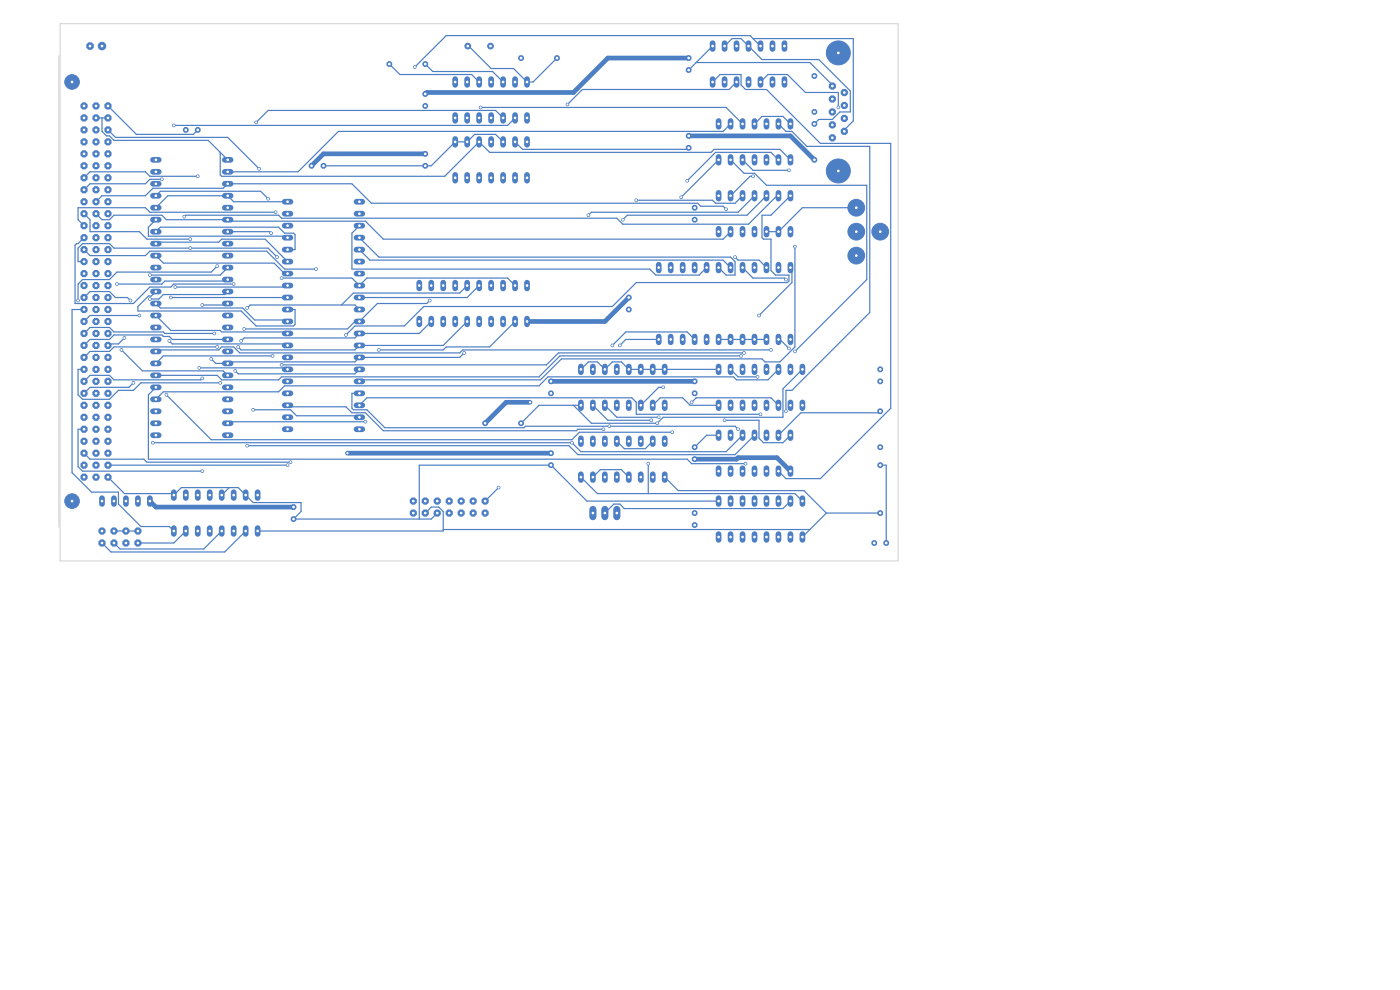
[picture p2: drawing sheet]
<svg xmlns="http://www.w3.org/2000/svg" width="297mm" height="210mm" viewBox="0 0 297 210" stroke-linecap="round" stroke-linejoin="round" font-family="sans-serif">
<g fill="#4d7fc4">
<circle cx="147.4" cy="108.8" r=".66"/>
<circle cx="147.4" cy="111.4" r=".66"/>
</g>
<g fill="none" stroke="#4d7fc4" stroke-width="1.2">
<path d="M32.5 33.9h1.2M32.5 36.4h1.2M32.5 39h1.2M47.7 33.9h1.2M47.7 36.4h1.2M47.7 39h1.2M32.5 41.5h1.2M32.5 44.1h1.2M32.5 46.6h1.2M32.5 49.1h1.2M32.5 51.7h1.2M32.5 54.2h1.2"/>
<path d="M32.5 56.8h1.2M32.5 59.3h1.2M47.7 41.5h1.2M47.7 44.1h1.2M47.7 46.6h1.2M47.7 49.1h1.2M47.7 51.7h1.2M47.7 54.2h1.2M47.7 56.8h1.2M47.7 59.3h1.2M32.5 61.8h1.2M32.5 64.4h1.2"/>
<path d="M32.5 66.9h1.2M32.5 69.5h1.2M32.5 72h1.2M32.5 74.5h1.2M32.5 77.1h1.2M32.5 79.6h1.2M47.7 61.8h1.2M47.7 64.4h1.2M47.7 66.9h1.2M47.7 69.5h1.2M47.7 72h1.2M47.7 74.5h1.2"/>
<path d="M47.7 77.1h1.2M47.7 79.6h1.2M32.5 82.2h1.2M32.5 84.7h1.2M32.5 87.2h1.2M32.5 89.8h1.2M32.5 92.3h1.2M47.7 82.2h1.2M47.7 84.7h1.2M47.7 87.2h1.2M47.7 89.8h1.2M47.7 92.3h1.2"/>
<path d="M21.6 105.7v1.2M24.2 105.7v1.2M26.7 105.7v1.2M29.3 105.7v1.2M31.8 105.7v1.2"/>
</g>
<g fill="#4d7fc4">
<circle cx="147.4" cy="44.1" r=".66"/>
<circle cx="147.4" cy="46.6" r=".66"/>
<circle cx="172.8" cy="33.9" r=".66"/>
<circle cx="172.8" cy="26.3" r=".66"/>
</g>
<g fill="none" stroke="#4d7fc4" stroke-width="1.2">
<path d="M152.4 40.9v1.2M152.4 48.5v1.3M155 40.9v1.2M155 48.5v1.3M157.5 40.9v1.2M157.5 48.5v1.3M160.1 40.9v1.2M160.1 48.5v1.3M162.6 40.9v1.2M162.6 48.5v1.3M165.1 40.9v1.2M165.1 48.5v1.3"/>
<path d="M167.7 40.9v1.2M167.7 48.5v1.3"/>
</g>
<g fill="#4d7fc4">
<circle cx="90.2" cy="13.6" r=".66"/>
<circle cx="82.6" cy="13.6" r=".66"/>
</g>
<g fill="#4d7fc4" stroke="#4d7fc4" stroke-width=".21">
<circle cx="99.2" cy="9.8" r=".61"/>
<circle cx="104.1" cy="9.8" r=".61"/>
<circle cx="181.7" cy="49.1" r="1.78"/>
<circle cx="181.7" cy="44.1" r="1.78"/>
<circle cx="186.7" cy="49.1" r="1.78"/>
<circle cx="181.7" cy="54.2" r="1.78"/>
</g>
<path d="M125.8 108.1v1.5M128.3 108.1v1.5M130.9 108.1v1.5" fill="none" stroke="#4d7fc4" stroke-width="1.5"/>
<g fill="#4d7fc4">
<circle cx="87.7" cy="108.8" r=".82"/>
<circle cx="87.7" cy="106.3" r=".82"/>
<circle cx="90.2" cy="108.8" r=".82"/>
<circle cx="90.2" cy="106.3" r=".82"/>
<circle cx="92.8" cy="108.8" r=".82"/>
<circle cx="92.8" cy="106.3" r=".82"/>
<circle cx="95.3" cy="108.8" r=".82"/>
<circle cx="95.3" cy="106.3" r=".82"/>
<circle cx="97.8" cy="108.8" r=".82"/>
<circle cx="97.8" cy="106.3" r=".82"/>
<circle cx="100.4" cy="108.8" r=".82"/>
<circle cx="100.4" cy="106.3" r=".82"/>
<circle cx="102.9" cy="108.8" r=".82"/>
<circle cx="102.9" cy="106.3" r=".82"/>
</g>
<g fill="none" stroke="#4d7fc4" stroke-width="1.2">
<path d="M123.2 93v1.2M125.8 93v1.2M128.3 93v1.2M130.9 93v1.2M133.4 93v1.2M135.9 93v1.2M138.5 93v1.2M141 93v1.2M123.2 100.6v1.2M125.8 100.6v1.2M128.3 100.6v1.2M130.9 100.6v1.2"/>
<path d="M133.4 100.6v1.2M135.9 100.6v1.2M138.5 100.6v1.2M141 100.6v1.2"/>
</g>
<g fill="#4d7fc4">
<circle cx="186.7" cy="98.7" r=".66"/>
<circle cx="186.7" cy="108.8" r=".66"/>
</g>
<g fill="none" stroke="#4d7fc4" stroke-width="1.2">
<path d="M96.6 16.8v1.2M99.1 16.8v1.2M101.6 16.8v1.2M104.2 16.8v1.2M106.7 16.8v1.2M109.3 16.8v1.2M111.8 16.8v1.2M96.6 24.4v1.2M99.1 24.4v1.2M101.6 24.4v1.2M104.2 24.4v1.2M106.7 24.4v1.2"/>
<path d="M109.3 24.4v1.2M111.8 24.4v1.2"/>
</g>
<g fill="#4d7fc4">
<circle cx="133.4" cy="63.1" r=".66"/>
<circle cx="133.4" cy="65.7" r=".66"/>
<circle cx="147.4" cy="80.9" r=".66"/>
<circle cx="147.4" cy="83.4" r=".66"/>
</g>
<g fill="none" stroke="#4d7fc4" stroke-width="1.2">
<path d="M36.9 104.4v1.2M36.9 112v1.3M39.4 104.4v1.2M39.4 112v1.3M42 104.4v1.2M42 112v1.3M44.5 104.4v1.2M44.5 112v1.3M47 104.4v1.2M47 112v1.3M49.6 104.4v1.2M49.6 112v1.3"/>
<path d="M52.1 104.4v1.2M52.1 112v1.3M54.7 104.4v1.2M54.7 112v1.3"/>
</g>
<g fill="#4d7fc4">
<circle cx="116.9" cy="80.9" r=".66"/>
<circle cx="116.9" cy="83.4" r=".66"/>
</g>
<g fill="none" stroke="#4d7fc4" stroke-width="1.2">
<path d="M139.7 56.2v1.2M142.3 56.2v1.2M144.8 56.2v1.2M147.4 56.2v1.2M149.9 56.2v1.2M152.4 56.2v1.2M155 56.2v1.2M157.5 56.2v1.2M160.1 56.2v1.2M162.6 56.2v1.2M165.1 56.2v1.2M167.7 56.2v1.2"/>
<path d="M123.2 77.7v1.3M125.8 77.7v1.3M128.3 77.7v1.3M130.9 77.7v1.3M133.4 77.7v1.3M135.9 77.7v1.3M138.5 77.7v1.3M139.7 71.4v1.2M141 77.7v1.3M142.3 71.4v1.2M144.8 71.4v1.2M147.4 71.4v1.2"/>
<path d="M149.9 71.4v1.2M152.4 71.4v1.2M155 71.4v1.2M157.5 71.4v1.2M160.1 71.4v1.2M162.6 71.4v1.2M165.1 71.4v1.2M167.7 71.4v1.2M123.2 85.4v1.2M125.8 85.4v1.2M128.3 85.4v1.2M130.9 85.4v1.2"/>
<path d="M133.4 85.4v1.2M135.9 85.4v1.2M138.5 85.4v1.2M141 85.4v1.2"/>
</g>
<g fill="#4d7fc4">
<circle cx="116.9" cy="96.1" r=".66"/>
<circle cx="116.9" cy="98.7" r=".66"/>
<circle cx="186.7" cy="94.9" r=".66"/>
<circle cx="186.7" cy="87.2" r=".66"/>
</g>
<g fill="none" stroke="#4d7fc4" stroke-width="1.2">
<path d="M96.6 29.5v1.2M96.6 37.1v1.2M99.1 29.5v1.2M99.1 37.1v1.2M101.6 29.5v1.2M101.6 37.1v1.2M104.2 29.5v1.2M104.2 37.1v1.2M106.7 29.5v1.2M106.7 37.1v1.2M109.3 29.5v1.2M109.3 37.1v1.2"/>
<path d="M111.8 29.5v1.2M111.8 37.1v1.2M60.4 42.8h1.2M60.4 45.3h1.2M60.4 47.9h1.2M60.4 50.4h1.2M60.4 53h1.2M60.4 55.5h1.2M60.4 58h1.2M75.6 42.8h1.3M75.6 45.3h1.3M75.6 47.9h1.3"/>
<path d="M75.6 50.4h1.3M75.6 53h1.3M75.6 55.5h1.3M75.6 58h1.3M60.4 60.6h1.2M60.4 63.1h1.2M60.4 65.7h1.2M60.4 68.2h1.2M60.4 70.7h1.2M60.4 73.3h1.2M60.4 75.8h1.2M60.4 78.4h1.2"/>
<path d="M75.6 60.6h1.3M75.6 63.1h1.3M75.6 65.7h1.3M75.6 68.2h1.3M75.6 70.7h1.3M75.6 73.3h1.3M75.6 75.8h1.3M75.6 78.4h1.3M60.4 80.9h1.2M60.4 83.4h1.2M60.4 86h1.2M60.4 88.5h1.2"/>
<path d="M60.4 91.1h1.2M75.6 80.9h1.3M75.6 83.4h1.3M75.6 86h1.3M75.6 88.5h1.3M75.6 91.1h1.3"/>
</g>
<g fill="#4d7fc4">
<circle cx="110.5" cy="89.8" r=".66"/>
<circle cx="102.9" cy="89.8" r=".66"/>
<circle cx="90.2" cy="19.9" r=".66"/>
<circle cx="90.2" cy="22.5" r=".66"/>
<circle cx="146.1" cy="28.8" r=".66"/>
<circle cx="146.1" cy="31.4" r=".66"/>
<circle cx="186.7" cy="80.9" r=".66"/>
<circle cx="186.7" cy="78.4" r=".66"/>
</g>
<g fill="none" stroke="#4d7fc4" stroke-width="1.2">
<path d="M152.4 25.7v1.2M152.4 33.3v1.2M155 25.7v1.2M155 33.3v1.2M157.5 25.7v1.2M157.5 33.3v1.2M160.1 25.7v1.2M160.1 33.3v1.2M162.6 25.7v1.2M162.6 33.3v1.2M165.1 25.7v1.2M165.1 33.3v1.2"/>
<path d="M167.7 25.7v1.2M167.7 33.3v1.2"/>
</g>
<g fill="#4d7fc4">
<circle cx="90.2" cy="32.6" r=".66"/>
<circle cx="90.2" cy="35.2" r=".66"/>
</g>
<circle cx="21.6" cy="9.8" r=".8" fill="#4d7fc4" stroke="#4d7fc4" stroke-width=".21"/>
<circle cx="19.1" cy="9.8" r=".87" fill="#4d7fc4"/>
<g fill="none" stroke="#4d7fc4" stroke-width="1.2">
<path d="M151.2 9.2v1.2M151.2 16.8v1.2M153.7 9.2v1.2M153.7 16.8v1.2M156.3 9.2v1.2M156.3 16.8v1.2M158.8 9.2v1.2M158.8 16.8v1.2M161.3 9.2v1.2M161.3 16.8v1.2M163.9 9.2v1.2M163.9 16.8v1.2"/>
<path d="M166.4 9.2v1.2M166.4 16.8v1.2M152.4 77.7v1.3M155 77.7v1.3M157.5 77.7v1.3M160.1 77.7v1.3M162.6 77.7v1.3M165.1 77.7v1.3M167.7 77.7v1.3M170.2 77.7v1.3M152.4 85.4v1.2M155 85.4v1.2"/>
<path d="M157.5 85.4v1.2M160.1 85.4v1.2M162.6 85.4v1.2M165.1 85.4v1.2M167.7 85.4v1.2M170.2 85.4v1.2"/>
</g>
<g fill="#4d7fc4" stroke="#4d7fc4" stroke-width=".21">
<circle cx="15.3" cy="106.3" r="1.55"/>
<circle cx="15.3" cy="17.4" r="1.55"/>
</g>
<g fill="#4d7fc4">
<circle cx="17.8" cy="101.2" r=".82"/>
<circle cx="17.8" cy="98.7" r=".82"/>
<circle cx="17.8" cy="96.1" r=".82"/>
<circle cx="17.8" cy="93.6" r=".82"/>
<circle cx="17.8" cy="91.1" r=".82"/>
<circle cx="17.8" cy="88.5" r=".82"/>
<circle cx="17.8" cy="86" r=".82"/>
<circle cx="17.8" cy="83.4" r=".82"/>
<circle cx="17.8" cy="80.9" r=".82"/>
<circle cx="17.8" cy="78.4" r=".82"/>
<circle cx="17.8" cy="75.8" r=".82"/>
<circle cx="17.8" cy="73.3" r=".82"/>
<circle cx="17.8" cy="70.7" r=".82"/>
<circle cx="17.8" cy="68.2" r=".82"/>
<circle cx="17.8" cy="65.7" r=".82"/>
<circle cx="17.8" cy="63.1" r=".82"/>
<circle cx="17.8" cy="60.6" r=".82"/>
<circle cx="17.8" cy="58" r=".82"/>
<circle cx="17.8" cy="55.5" r=".82"/>
<circle cx="17.8" cy="53" r=".82"/>
<circle cx="17.8" cy="50.4" r=".82"/>
<circle cx="17.8" cy="47.9" r=".82"/>
<circle cx="17.8" cy="45.3" r=".82"/>
<circle cx="17.8" cy="42.8" r=".82"/>
<circle cx="17.8" cy="40.3" r=".82"/>
<circle cx="17.8" cy="37.7" r=".82"/>
<circle cx="17.8" cy="35.2" r=".82"/>
<circle cx="17.8" cy="32.6" r=".82"/>
<circle cx="17.8" cy="30.1" r=".82"/>
<circle cx="17.8" cy="27.6" r=".82"/>
<circle cx="17.8" cy="25" r=".82"/>
<circle cx="17.8" cy="22.5" r=".82"/>
<circle cx="20.4" cy="101.2" r=".82"/>
<circle cx="20.4" cy="98.7" r=".82"/>
<circle cx="20.4" cy="96.1" r=".82"/>
<circle cx="20.4" cy="93.6" r=".82"/>
<circle cx="20.4" cy="91.1" r=".82"/>
<circle cx="20.4" cy="88.5" r=".82"/>
<circle cx="20.4" cy="86" r=".82"/>
<circle cx="20.4" cy="83.4" r=".82"/>
<circle cx="20.4" cy="80.9" r=".82"/>
<circle cx="20.4" cy="78.4" r=".82"/>
<circle cx="20.4" cy="75.8" r=".82"/>
<circle cx="20.4" cy="73.3" r=".82"/>
<circle cx="20.4" cy="70.7" r=".82"/>
<circle cx="20.4" cy="68.2" r=".82"/>
<circle cx="20.4" cy="65.7" r=".82"/>
<circle cx="20.4" cy="63.1" r=".82"/>
<circle cx="20.4" cy="60.6" r=".82"/>
<circle cx="20.4" cy="58" r=".82"/>
<circle cx="20.4" cy="55.5" r=".82"/>
<circle cx="20.4" cy="53" r=".82"/>
<circle cx="20.4" cy="50.4" r=".82"/>
<circle cx="20.4" cy="47.9" r=".82"/>
<circle cx="20.4" cy="45.3" r=".82"/>
<circle cx="20.4" cy="42.8" r=".82"/>
<circle cx="20.4" cy="40.3" r=".82"/>
<circle cx="20.4" cy="37.7" r=".82"/>
<circle cx="20.4" cy="35.2" r=".82"/>
<circle cx="20.4" cy="32.6" r=".82"/>
<circle cx="20.4" cy="30.1" r=".82"/>
<circle cx="20.4" cy="27.6" r=".82"/>
<circle cx="20.4" cy="25" r=".82"/>
<circle cx="20.4" cy="22.5" r=".82"/>
<circle cx="22.9" cy="101.2" r=".82"/>
<circle cx="22.9" cy="98.7" r=".82"/>
<circle cx="22.9" cy="96.1" r=".82"/>
<circle cx="22.9" cy="93.6" r=".82"/>
<circle cx="22.9" cy="91.1" r=".82"/>
<circle cx="22.9" cy="88.5" r=".82"/>
<circle cx="22.9" cy="86" r=".82"/>
<circle cx="22.9" cy="83.4" r=".82"/>
<circle cx="22.9" cy="80.9" r=".82"/>
<circle cx="22.9" cy="78.4" r=".82"/>
<circle cx="22.9" cy="75.8" r=".82"/>
<circle cx="22.9" cy="73.3" r=".82"/>
<circle cx="22.9" cy="70.7" r=".82"/>
<circle cx="22.9" cy="68.2" r=".82"/>
<circle cx="22.9" cy="65.7" r=".82"/>
<circle cx="22.9" cy="63.1" r=".82"/>
<circle cx="22.9" cy="60.6" r=".82"/>
<circle cx="22.9" cy="58" r=".82"/>
<circle cx="22.9" cy="55.5" r=".82"/>
<circle cx="22.9" cy="53" r=".82"/>
<circle cx="22.9" cy="50.4" r=".82"/>
<circle cx="22.9" cy="47.9" r=".82"/>
<circle cx="22.9" cy="45.3" r=".82"/>
<circle cx="22.9" cy="42.8" r=".82"/>
<circle cx="22.9" cy="40.3" r=".82"/>
<circle cx="22.9" cy="37.7" r=".82"/>
<circle cx="22.9" cy="35.2" r=".82"/>
<circle cx="22.9" cy="32.6" r=".82"/>
<circle cx="22.9" cy="30.1" r=".82"/>
<circle cx="22.9" cy="27.6" r=".82"/>
<circle cx="22.9" cy="25" r=".82"/>
<circle cx="22.9" cy="22.5" r=".82"/>
<circle cx="188" cy="115.2" r=".66"/>
<circle cx="185.5" cy="115.2" r=".66"/>
</g>
<g fill="none" stroke="#4d7fc4" stroke-width="1.2">
<path d="M152.4 105.7v1.2M152.4 113.3v1.2M155 105.7v1.2M155 113.3v1.2M157.5 105.7v1.2M157.5 113.3v1.2M160.1 105.7v1.2M160.1 113.3v1.2M162.6 105.7v1.2M162.6 113.3v1.2M165.1 105.7v1.2M165.1 113.3v1.2"/>
<path d="M167.7 105.7v1.2M167.7 113.3v1.2M170.2 105.7v1.2M170.2 113.3v1.2"/>
</g>
<g fill="#4d7fc4">
<circle cx="62.3" cy="107.6" r=".66"/>
<circle cx="62.3" cy="110.1" r=".66"/>
<circle cx="66.1" cy="35.2" r=".66"/>
<circle cx="68.6" cy="35.2" r=".66"/>
<circle cx="118.2" cy="12.3" r=".66"/>
<circle cx="110.5" cy="12.3" r=".66"/>
<circle cx="172.8" cy="23.7" r=".66"/>
<circle cx="172.8" cy="16.1" r=".66"/>
<circle cx="39.4" cy="27.6" r=".66"/>
<circle cx="42" cy="27.6" r=".66"/>
<circle cx="176.6" cy="18.3" r=".82"/>
<circle cx="176.6" cy="21" r=".82"/>
<circle cx="176.6" cy="23.7" r=".82"/>
<circle cx="176.6" cy="26.5" r=".82"/>
<circle cx="176.6" cy="29.2" r=".82"/>
<circle cx="179.1" cy="19.6" r=".82"/>
<circle cx="179.1" cy="22.4" r=".82"/>
<circle cx="179.1" cy="25.1" r=".82"/>
<circle cx="179.1" cy="27.9" r=".82"/>
</g>
<g fill="#4d7fc4" stroke="#4d7fc4" stroke-width=".21">
<circle cx="177.8" cy="11.2" r="2.54"/>
<circle cx="177.8" cy="36.3" r="2.54"/>
</g>
<g fill="#4d7fc4">
<circle cx="146.1" cy="12.3" r=".66"/>
<circle cx="146.1" cy="14.9" r=".66"/>
</g>
<g fill="none" stroke="#4d7fc4" stroke-width="1.2">
<path d="M88.9 60v1.2M91.5 60v1.2M94 60v1.2M96.6 60v1.2M99.1 60v1.2M101.6 60v1.2M104.2 60v1.2M106.7 60v1.2M109.3 60v1.2M111.8 60v1.2M88.9 67.6v1.2M91.5 67.6v1.2"/>
<path d="M94 67.6v1.2M96.6 67.6v1.2M99.1 67.6v1.2M101.6 67.6v1.2M104.2 67.6v1.2M106.7 67.6v1.2M109.3 67.6v1.2M111.8 67.6v1.2"/>
</g>
<g fill="#4d7fc4">
<circle cx="21.6" cy="115.2" r=".82"/>
<circle cx="21.6" cy="112.6" r=".82"/>
<circle cx="24.2" cy="115.2" r=".82"/>
<circle cx="24.2" cy="112.6" r=".82"/>
<circle cx="26.7" cy="115.2" r=".82"/>
<circle cx="26.7" cy="112.6" r=".82"/>
<circle cx="29.3" cy="115.2" r=".82"/>
<circle cx="29.3" cy="112.6" r=".82"/>
<circle cx="147.4" cy="97.4" r=".66"/>
<circle cx="147.4" cy="94.9" r=".66"/>
</g>
<g fill="none" stroke="#4d7fc4" stroke-width="1.2">
<path d="M152.4 91.7v1.2M152.4 99.3v1.3M155 91.7v1.2M155 99.3v1.3M157.5 91.7v1.2M157.5 99.3v1.3M160.1 91.7v1.2M160.1 99.3v1.3M162.6 91.7v1.2M162.6 99.3v1.3M165.1 91.7v1.2M165.1 99.3v1.3"/>
<path d="M167.7 91.7v1.2M167.7 99.3v1.3"/>
</g>
<g fill="#4d7fc4" stroke="#4d7fc4" stroke-width=".21">
<circle cx="61" cy="98.7" r=".28"/>
<circle cx="58.8" cy="54.5" r=".28"/>
<circle cx="40.4" cy="52.6" r=".28"/>
<circle cx="59.7" cy="59" r=".28"/>
<circle cx="67" cy="57.1" r=".28"/>
<circle cx="77.5" cy="89.5" r=".28"/>
<circle cx="58.5" cy="45" r=".28"/>
<circle cx="91.2" cy="63.7" r=".28"/>
<circle cx="51.8" cy="69.8" r=".28"/>
<circle cx="51.2" cy="72.3" r=".28"/>
<circle cx="40.4" cy="50.7" r=".28"/>
<circle cx="25.8" cy="74.2" r=".28"/>
<circle cx="50.5" cy="73.6" r=".28"/>
<circle cx="44.8" cy="76.1" r=".28"/>
<circle cx="34.3" cy="38" r=".28"/>
<circle cx="98.5" cy="74.9" r=".28"/>
<circle cx="52.4" cy="65.3" r=".28"/>
<circle cx="49.6" cy="60.3" r=".28"/>
<circle cx="42" cy="37.4" r=".28"/>
<circle cx="49.9" cy="78.7" r=".28"/>
<circle cx="80.4" cy="74.2" r=".28"/>
<circle cx="156.6" cy="91.1" r=".28"/>
<circle cx="57.5" cy="49.5" r=".28"/>
<circle cx="129.3" cy="90.4" r=".28"/>
<circle cx="61.6" cy="98" r=".28"/>
<circle cx="46.1" cy="56.4" r=".28"/>
<circle cx="16.6" cy="63.7" r=".28"/>
<circle cx="42.9" cy="99.9" r=".28"/>
<circle cx="31.8" cy="58.4" r=".28"/>
<circle cx="24.8" cy="60.3" r=".28"/>
<circle cx="28.3" cy="81.2" r=".28"/>
<circle cx="31.8" cy="63.4" r=".28"/>
<circle cx="42.9" cy="80.3" r=".28"/>
<circle cx="42.9" cy="64.7" r=".28"/>
<circle cx="46.7" cy="81.2" r=".28"/>
<circle cx="46.1" cy="73.6" r=".28"/>
<circle cx="45.4" cy="70.7" r=".28"/>
<circle cx="121.3" cy="93.9" r=".28"/>
<circle cx="29.6" cy="66.9" r=".28"/>
<circle cx="32.4" cy="93.9" r=".28"/>
<circle cx="27.7" cy="63.7" r=".28"/>
<circle cx="154" cy="44.4" r=".28"/>
<circle cx="53.7" cy="86.9" r=".28"/>
<circle cx="26.4" cy="71.7" r=".28"/>
<circle cx="36.9" cy="26.6" r=".28"/>
<circle cx="55" cy="35.8" r=".28"/>
<circle cx="73.7" cy="96.1" r=".28"/>
<circle cx="112.4" cy="85.3" r=".28"/>
<circle cx="37.2" cy="60.9" r=".28"/>
<circle cx="36.2" cy="63.1" r=".28"/>
<circle cx="35.9" cy="72.3" r=".28"/>
<circle cx="56.9" cy="42.2" r=".28"/>
<circle cx="42.3" cy="78" r=".28"/>
<circle cx="35.3" cy="83.8" r=".28"/>
<circle cx="146.7" cy="85.3" r=".28"/>
<circle cx="142.6" cy="91.7" r=".28"/>
<circle cx="163.6" cy="74.2" r=".28"/>
<circle cx="59.7" cy="77.4" r=".28"/>
<circle cx="157.8" cy="74.9" r=".28"/>
<circle cx="57.8" cy="75.5" r=".28"/>
<circle cx="157.2" cy="75.5" r=".28"/>
<circle cx="158.2" cy="98.4" r=".28"/>
<circle cx="39.1" cy="46" r=".28"/>
<circle cx="168.6" cy="74.5" r=".28"/>
<circle cx="131.5" cy="73.3" r=".28"/>
<circle cx="138.2" cy="89.1" r=".28"/>
<circle cx="139.7" cy="88.5" r=".28"/>
<circle cx="129.9" cy="73.3" r=".28"/>
<circle cx="140.7" cy="82.2" r=".28"/>
<circle cx="167.4" cy="73.9" r=".28"/>
<circle cx="161" cy="66.9" r=".28"/>
<circle cx="160.7" cy="79.9" r=".28"/>
<circle cx="155.9" cy="54.5" r=".28"/>
<circle cx="166.7" cy="59.3" r=".28"/>
<circle cx="139.4" cy="89.8" r=".28"/>
<circle cx="73.4" cy="71.1" r=".28"/>
<circle cx="132.1" cy="46.6" r=".28"/>
<circle cx="124.8" cy="45.7" r=".28"/>
<circle cx="135" cy="42.5" r=".28"/>
<circle cx="128" cy="91.1" r=".28"/>
<circle cx="159.7" cy="37.4" r=".28"/>
<circle cx="145.8" cy="38.3" r=".28"/>
<circle cx="88" cy="14.2" r=".28"/>
<circle cx="102" cy="22.8" r=".28"/>
<circle cx="54.3" cy="26" r=".28"/>
<circle cx="168.6" cy="52.3" r=".28"/>
<circle cx="167.4" cy="36.1" r=".28"/>
<circle cx="144.5" cy="41.8" r=".28"/>
<circle cx="137.5" cy="98.4" r=".28"/>
<circle cx="153.7" cy="89.1" r=".28"/>
<circle cx="177.8" cy="22.8" r=".28"/>
<circle cx="161.3" cy="87.9" r=".28"/>
<circle cx="166.7" cy="87.2" r=".28"/>
<circle cx="105.8" cy="103.4" r=".28"/>
<circle cx="120.4" cy="22.2" r=".28"/>
<circle cx="52.4" cy="94.5" r=".28"/>
</g>
<g fill="none" stroke="#4d7fc4" stroke-width=".25">
<path d="M82.6 13.6l2.2 2.2h15.3l1.5 1.6M90.2 13.6l1.6 1.6h12.7l2.2 2.2M99.2 9.8h.2l4.8 4.7h4.7l2.9 2.9h1.3l5.1-5.1M147.7 13.3h24.1l4.8 4.7v.3M151.2 9.8l-5.1 5.1M151.2 17.4l1.6-1.6h4.4v2.2l1 1h4.4l11.4 11.4h15v56.2l-15 14.9h-7.3l-1.6-1.6M153.7 9.8l1.6-1.6h1.9l4.5 4.4h12l6.7 6.7v4.4h-2.2l-1.6 1.6h-2.9l-.9 1M156.3 17.4l-1.6 1.6h-31.1l-3.2 3.2M159.7 8.2h21.3v17.5l-1.9 1.9v.3M161.3 17.4l1.6-1.6h4.2l3.8 3.8h6.9v3.2M161.3 9.8l-2.2-2.2h-64.4l-6.7 6.6M20.4 25h2.5"/>
<path d="M21.6 25v2.9l1 .9h.6l1 1h20l4.1 4.1M22.9 22.5l6 6h12.1l1-.9M22.9 27.6l1.6 1.5h23.8l6.7 6.7M34.3 38h-2.5l-1 1h-11.7l-1.3 1.3M42 37.4h-10.2l-1-1h-11.7l-1.3 1.3M46.7 32.3v4.8l.3 .3h47.3l7.3-7.3 2.3 2.2h47l.6-.6h14l2.2 2.2M102 22.8h52l3.5 3.5M106.7 30.1l-1.6-1.6h-4.4l-1.6 1.6h-2.5l-5.1 5.1h-22.9M106.7 25l-1.6-1.6h-48.2l-2.6 2.6M109.3 30.1l1.6 1.6h34.9l.3-.3M109.3 25l-1.6 1.6h-70.8M152.4 33.9l-7.9 7.9"/>
<path d="M155 26.3l-1.6 1.6h-81.6l-8.6 8.5h-14.9M155 33.9l2.8 2.9h2.3l2.5 2.5h21.3v20l-15.3 15.2M157.5 33.9l2.2 2.2h7.7M159.7 37.4h-.6l-4.1 4.1M160.1 26.3l1.6-1.6h4.4l1.6 1.6M165.1 33.9l-1.5-1.6h-11.8l-6 6.1M165.1 26.3l1.6 1.6h1.3l3.2 3.1h13.3v35.3l-16.5 16.5h-1.3v4.4M17.8 45.3l1.3 1.3v2.5h10.5l1.6 1.6h9.2M17.8 50.4l-1.2 1.3h-.4l-.3 .3v12.4h12.4l3.5-3.5h4.4l.7-.6h12.7M17.8 53l1.3 1.2h11.7l1-.9h24.8l3.8 3.8h6.6M20.4 42.8l1.2-1.3h9.2l1.6-1.6h15l.9-.9h26.4l4.1 4.1h69.2l.6 .6h4.8l.6 .7M20.4 45.3l1.2 1.3h1.6l1-.9h10.1l1 .9h13l.3 .3h28.9l3.8 3.8h72.1l1.6-1.6"/>
<path d="M33.1 51.7l.3-.3h13l.6-.7h9.2l4.8 4.8M33.1 46.6l-1.6 1.6v1.9h29.2l.3 .3M33.1 49.1l.9-.9h25.1l1.3 1.3h1.9l.3 .3v3.2h-1.6M33.1 54.2l1.6 1.6h23.4l2.3 2.2h.6M33.1 41.5l.9-.9h21.3l1.6 1.6M46.1 56.4l-1.3 1.3h-20l-1.6 1.6h-5.7l-.9 1v3.5M48.3 49.1h8.9l.3 .4M48.3 59.3l-.3 .3h-13l-.7 .7h-9.5M48.3 56.8l-1.6 1.6h-14.9M58.5 45h-26.7l-1-.9h-14.2v2.5l1.2 1.3M58.8 54.5l-1.9-1.9h-32.7l-1-.9h-5.7l-.9 .9v2.9h1.2M59.7 59h15l1.5 1.6 1.6-1.6h29.9l1.6 1.6"/>
<path d="M61 42.8h-11.4l-1.3-1.3h-12.7l-2.5 2.6M76.2 47.9l-1.5 1.6v7.6h63.1l1.3 1.3h9.2l1.6-1.6M76.2 50.4l4.2 4.1h74.6l.9 1v2.9h-1.9l-1.6-1.6M76.2 53l2.3 2.2h74.9l1.6 1.6M155.9 54.5l.7 .7h4.4l1.6 1.6M157.5 41.5l-1.6 1.6h-4.1l-.6-.6h-16.2M157.5 56.8l2.2 2.2h6.7l.3 .3M160.1 41.5l-3.5 3.5h-31.1l-.7 .7M162.6 41.5l-4.1 4.2h-25.4l-1 .9M165.1 41.5h-.3l-6 6.1h-26.7l-1.2-1.3h-71.2l-.6-.6h-19.7l-.3 .3M167.7 41.5l-4.1 4.2h-1.9v4.7l.3 .3h1.6v6.7l.9 1h2.9v1.2l-.3 .3h-32.1l-5.1 5.1h-40l-4.1 4.1h-10.5l-1.9 2M167.7 56.8h.3v3.1l-7 7"/>
<path d="M168.6 52.3v21.3l-3.1 3.2h-3.2l-.6-.7h-42.6l-4.4 4.5h-38.1l-.4 .3M181.7 44.1h-11.5l-5.1 5h-2.5M17.8 78.4h-1.2v5.4l.9 .9h5.7l1.9-1.9h3.2l1.6-1.6h16.8M17.8 63.1l1.3-1.3h4.1l1.3 1.3h2.5l.7 .7M17.8 70.7l1.3-1.2h4.1l1 .9h10.5l.3 .3h10.4M17.8 65.7h-2.5v34.6l4.1 4.1h5.7v2.5l4.8 4.8h6l1 .9M25.8 74.2l4.4 4.5h17.2l.9 .9M26.4 71.7l-1.3 1.3h-1.9l-.3 .3M29.6 66.9h-10.5l-1.3 1.3M33.1 66.9l3.1 3.2h10.5l.3 .3h13.7l.3 .3M33.1 61.8l-1 1h-.6l-2.2 2.2v1h21.9l3.1 3.1h8l.3-.3v-3.1h-1.6M33.1 64.4l.9 .9h17.5l2.5 2.6h6.7l.3 .3"/>
<path d="M35.9 72.3l.7 .7h24.1l.3 .3M36.2 63.1h24.8M42.3 78h18.4l.3 .4M46.1 73.6h-21.9l-1 .9h-4.1l-1.3 1.3M48.3 72h-11.7l-.7-.6h-1.2l-.4-.3h-10.1l-1 .9h-4.1l-1.3 1.3M48.3 64.4l-.3 .3h-5.1M48.3 61.8l-.6 .7h-13l-1 .9h-1.9M52.4 65.3l.7-.6h22.2l.9 1M57.8 75.5h-23.1l-1.6 1.6M61 60.6l-.3 .3h-23.5M76.2 78.4l-.9 .9h-24.8l-.6-.6M91.2 63.8l-.7 .6h-10.4l-3.9 3.8h-.9l-1.6 1.6h-21.9"/>
<path d="M91.5 68.2l-2.6 2.5h-12.7l-.9 1h-23.5l-.6 .6M98.5 74.9l-1 .9h-21.3l-.9 1h-26.7l-.3 .3h-2.5l-1-1M99.1 60.6l-1.6 1.6h-22.5l-2.6 2.5M99.1 68.2l-5.1 5.1h-17.8l-.9 .9h-24.1l-.7-.6M101.6 60.6l-2.5 2.5h-22.9M109.3 68.2l-5.4 5.4h-9.2l-.7 .6h-13.6M123.2 78.4l1.6-1.6h1.9l1.6 1.6 1.6-1.6h1.9l1.6 1.6h19M139.7 72h-6.9l-1.3 1.3M147.4 72l-1.6-1.6h-13l-2.9 2.9M152.4 72h10.2M155 78.4l1.6 1.5h4.1M157.2 75.5h-38.4l-4.5 4.4h-54.6l-.6 .7h-12.1l-.9-1h-13"/>
<path d="M157.8 74.9h-39.3l-2.6 2.5h-56.2M163.6 74.2h-65.4l-.7 .7h-46.7l-1.2-1.3h-2.6l-.6 .6h-13l-.3 .3M165.1 72h.4l1.9 1.9M165.1 78.4l-2.2 2.2h-6.6l-.7-.7h-39.3l-2 1.9h-53.9l-1.3 1.3h-24.4l-1.6 1.6M170.2 78.4l-4.1 4.1v6h-25.4l-1.3 1.3h-13.9l-3.9-3.8M17.8 96.1l1.3 1.3h11.4l.7 .6h30.4M17.8 91.1h-1.2v7.9l.9 .9h25.4M22.9 98.7h38.1M28.3 81.2l-.9 1h-8.3l-1.3 1.2M33.1 82.2l-1.6 1.6v13.6h114.3l.9 1h11.5M35.3 83.8l9.5 9.5h76.5l1.6-1.6h19.7M42.9 80.3l-.3 .3h-18.4l-1-1h-4.1l-1.3 1.3"/>
<path d="M53.7 86.9h7.9l1.3 1.3h13l.3 .3M61 86l.3 .3h12.1l1.3 1.3h2.8l3.8 3.8h41l.3-.3h5.4M76.2 86l1.6-1.6h56.2l1 .9v2.6h26.3M76.2 83.4h-1.5v3.2l.3 .3h2.8l3.8 3.8h29.6l.3-.3h44.4l.7 .7M77.5 89.5h-28.9l-.3 .3M123.2 86h-8.9l-3.8 3.8M125.8 86l3.2 3.2h9.2M128.3 86l2.6 2.5h8.8M130.9 93.6l1.5 1.6h4.5l1.6-1.6M137.5 98.4v6.3M138.5 86l1.6-1.6h4.7l1.6 1.6h6M140.7 82.2h-1l-3.8 3.8"/>
<path d="M146.7 85.3l1-.9h15.9l1.5 1.6M152.4 92.3h-2.5l-2.5 2.6M153.7 89.2h7.3v3.8l1 .9h4.1l1.6-1.6M157.5 92.3l-3.5 3.5h-30.8l-1.9-1.9h-88.9M160.1 92.3l-4.2 4.2h-33.3l-1.9-2h-68.3M186.7 98.7h1.3v16.5M186.7 87.2l-.3 .4h-16.5l-4.8 4.7M22.9 101.2l3.5 3.5h10.8M24.2 112.6h5.1M36.9 105l1.6-1.6h12l3.2 3.2h10.2v1.9l-1.6 1.6h29.2l1.3-1.3M39.4 112.6l-2.5 2.6h-7.6M47 112.6l-3.8 3.9h-17.8l-1.2-1.3"/>
<path d="M48.6 103.4l-1.6 1.6M52.1 112.6l-4.4 4.5h-24.2l-1.9-1.9M90.2 108.8l1.3-1.2h1.6l.9 .9v4.1h-39.3M94 112.3h77.8M105.8 103.4l-2.9 2.9M123.2 101.2l3.5 3.5h41.9l1.6 1.6M125.8 101.2l1.6-1.6h4.4l1.6 1.6M141 101.2l2.9 2.9h26.6l4.8 4.7M152.4 106.3h-27.9l-7.6-7.6h-28v11.4M167.7 106.3l-1.6 1.6h-33.7l-.9-1h-1.3l-1.9 1.9M171.8 112.3l-1.6 1.6M175.3 108.8l-3.5 3.5"/>
<path d="M175.3 108.8h11.4"/>
</g>
<path d="M146.1 12.3h-17.1l-7.4 7.3h-31.1l-.3 .3M90.2 32.6h-21.6l-2.5 2.6M146.1 28.8h21.6l5.1 5.1M133.4 63.1l-5.1 5.1h-16.5M73.7 96.1h43.2M112.4 85.3h-5l-4.5 4.5M116.9 80.9h30.5M147.4 97.4h8.9l.3-.3h8.2l2.9 2.8M31.8 106.3l1.3 1.3h29.2" fill="none" stroke="#4d7fc4" stroke-width="1"/>
<path d="M12.5 11.8v100.1M12.7 5h177.8v114h-177.8z" fill="none" stroke="#d0d2cd" stroke-width=".21"/>
<g fill="#fff" stroke="#fff" stroke-width=".21">
<circle cx="61" cy="98.7" r=".13"/>
<circle cx="58.8" cy="54.5" r=".13"/>
<circle cx="40.4" cy="52.6" r=".13"/>
<circle cx="59.7" cy="59" r=".13"/>
<circle cx="67" cy="57.1" r=".13"/>
<circle cx="77.5" cy="89.5" r=".13"/>
<circle cx="58.5" cy="45" r=".13"/>
<circle cx="91.2" cy="63.7" r=".13"/>
<circle cx="51.8" cy="69.8" r=".13"/>
<circle cx="51.2" cy="72.3" r=".13"/>
<circle cx="40.4" cy="50.7" r=".13"/>
<circle cx="25.8" cy="74.2" r=".13"/>
<circle cx="50.5" cy="73.6" r=".13"/>
<circle cx="44.8" cy="76.1" r=".13"/>
<circle cx="34.3" cy="38" r=".13"/>
<circle cx="98.5" cy="74.9" r=".13"/>
<circle cx="52.4" cy="65.3" r=".13"/>
<circle cx="49.6" cy="60.3" r=".13"/>
<circle cx="42" cy="37.4" r=".13"/>
<circle cx="49.9" cy="78.7" r=".13"/>
<circle cx="80.4" cy="74.2" r=".13"/>
<circle cx="156.6" cy="91.1" r=".13"/>
<circle cx="57.5" cy="49.5" r=".13"/>
<circle cx="129.3" cy="90.4" r=".13"/>
<circle cx="61.6" cy="98" r=".13"/>
<circle cx="46.1" cy="56.4" r=".13"/>
<circle cx="16.6" cy="63.7" r=".13"/>
<circle cx="42.9" cy="99.9" r=".13"/>
<circle cx="31.8" cy="58.4" r=".13"/>
<circle cx="24.8" cy="60.3" r=".13"/>
<circle cx="28.3" cy="81.2" r=".13"/>
<circle cx="31.8" cy="63.4" r=".13"/>
<circle cx="42.9" cy="80.3" r=".13"/>
<circle cx="42.9" cy="64.7" r=".13"/>
<circle cx="46.7" cy="81.2" r=".13"/>
<circle cx="46.1" cy="73.6" r=".13"/>
<circle cx="45.4" cy="70.7" r=".13"/>
<circle cx="121.3" cy="93.9" r=".13"/>
<circle cx="29.6" cy="66.9" r=".13"/>
<circle cx="32.4" cy="93.9" r=".13"/>
<circle cx="27.7" cy="63.7" r=".13"/>
<circle cx="154" cy="44.4" r=".13"/>
<circle cx="53.7" cy="86.9" r=".13"/>
<circle cx="26.4" cy="71.7" r=".13"/>
<circle cx="36.9" cy="26.6" r=".13"/>
<circle cx="55" cy="35.8" r=".13"/>
<circle cx="73.7" cy="96.1" r=".13"/>
<circle cx="112.4" cy="85.3" r=".13"/>
<circle cx="37.2" cy="60.9" r=".13"/>
<circle cx="36.2" cy="63.1" r=".13"/>
<circle cx="35.9" cy="72.3" r=".13"/>
<circle cx="56.9" cy="42.2" r=".13"/>
<circle cx="42.3" cy="78" r=".13"/>
<circle cx="35.3" cy="83.8" r=".13"/>
<circle cx="146.7" cy="85.3" r=".13"/>
<circle cx="142.6" cy="91.7" r=".13"/>
<circle cx="163.6" cy="74.2" r=".13"/>
<circle cx="59.7" cy="77.4" r=".13"/>
<circle cx="157.8" cy="74.9" r=".13"/>
<circle cx="57.8" cy="75.5" r=".13"/>
<circle cx="157.2" cy="75.5" r=".13"/>
<circle cx="158.2" cy="98.4" r=".13"/>
<circle cx="39.1" cy="46" r=".13"/>
<circle cx="168.6" cy="74.5" r=".13"/>
<circle cx="131.5" cy="73.3" r=".13"/>
<circle cx="138.2" cy="89.1" r=".13"/>
<circle cx="139.7" cy="88.5" r=".13"/>
<circle cx="129.9" cy="73.3" r=".13"/>
<circle cx="140.7" cy="82.2" r=".13"/>
<circle cx="167.4" cy="73.9" r=".13"/>
<circle cx="161" cy="66.9" r=".13"/>
<circle cx="160.7" cy="79.9" r=".13"/>
<circle cx="155.9" cy="54.5" r=".13"/>
<circle cx="166.7" cy="59.3" r=".13"/>
<circle cx="139.4" cy="89.8" r=".13"/>
<circle cx="73.4" cy="71.1" r=".13"/>
<circle cx="132.1" cy="46.6" r=".13"/>
<circle cx="124.8" cy="45.7" r=".13"/>
<circle cx="135" cy="42.5" r=".13"/>
<circle cx="128" cy="91.1" r=".13"/>
<circle cx="159.7" cy="37.4" r=".13"/>
<circle cx="145.8" cy="38.3" r=".13"/>
<circle cx="88" cy="14.2" r=".13"/>
<circle cx="102" cy="22.8" r=".13"/>
<circle cx="54.3" cy="26" r=".13"/>
<circle cx="168.6" cy="52.3" r=".13"/>
<circle cx="167.4" cy="36.1" r=".13"/>
<circle cx="144.5" cy="41.8" r=".13"/>
<circle cx="137.5" cy="98.4" r=".13"/>
<circle cx="153.7" cy="89.1" r=".13"/>
<circle cx="177.8" cy="22.8" r=".13"/>
<circle cx="161.3" cy="87.9" r=".13"/>
<circle cx="166.7" cy="87.2" r=".13"/>
<circle cx="105.8" cy="103.4" r=".13"/>
<circle cx="120.4" cy="22.2" r=".13"/>
<circle cx="52.4" cy="94.5" r=".13"/>
<circle cx="147.4" cy="108.8" r=".17"/>
<circle cx="147.4" cy="111.4" r=".17"/>
<circle cx="33.1" cy="33.9" r=".17"/>
<circle cx="33.1" cy="36.4" r=".17"/>
<circle cx="33.1" cy="39" r=".17"/>
<circle cx="33.1" cy="41.5" r=".17"/>
<circle cx="33.1" cy="44.1" r=".17"/>
<circle cx="33.1" cy="46.6" r=".17"/>
<circle cx="33.1" cy="49.1" r=".17"/>
<circle cx="33.1" cy="51.7" r=".17"/>
<circle cx="33.1" cy="54.2" r=".17"/>
<circle cx="33.1" cy="56.8" r=".17"/>
<circle cx="33.1" cy="59.3" r=".17"/>
<circle cx="33.1" cy="61.8" r=".17"/>
<circle cx="33.1" cy="64.4" r=".17"/>
<circle cx="33.1" cy="66.9" r=".17"/>
<circle cx="33.1" cy="69.5" r=".17"/>
<circle cx="33.1" cy="72" r=".17"/>
<circle cx="33.1" cy="74.5" r=".17"/>
<circle cx="33.1" cy="77.1" r=".17"/>
<circle cx="33.1" cy="79.6" r=".17"/>
<circle cx="33.1" cy="82.2" r=".17"/>
<circle cx="33.1" cy="84.7" r=".17"/>
<circle cx="33.1" cy="87.2" r=".17"/>
<circle cx="33.1" cy="89.8" r=".17"/>
<circle cx="33.1" cy="92.3" r=".17"/>
<circle cx="48.3" cy="92.3" r=".17"/>
<circle cx="48.3" cy="89.8" r=".17"/>
<circle cx="48.3" cy="87.2" r=".17"/>
<circle cx="48.3" cy="84.7" r=".17"/>
<circle cx="48.3" cy="82.2" r=".17"/>
<circle cx="48.3" cy="79.6" r=".17"/>
<circle cx="48.3" cy="77.1" r=".17"/>
<circle cx="48.3" cy="74.5" r=".17"/>
<circle cx="48.3" cy="72" r=".17"/>
<circle cx="48.3" cy="69.5" r=".17"/>
<circle cx="48.3" cy="66.9" r=".17"/>
<circle cx="48.3" cy="64.4" r=".17"/>
<circle cx="48.3" cy="61.8" r=".17"/>
<circle cx="48.3" cy="59.3" r=".17"/>
<circle cx="48.3" cy="56.8" r=".17"/>
<circle cx="48.3" cy="54.2" r=".17"/>
<circle cx="48.3" cy="51.7" r=".17"/>
<circle cx="48.3" cy="49.1" r=".17"/>
<circle cx="48.3" cy="46.6" r=".17"/>
<circle cx="48.3" cy="44.1" r=".17"/>
<circle cx="48.3" cy="41.5" r=".17"/>
<circle cx="48.3" cy="39" r=".17"/>
<circle cx="48.3" cy="36.4" r=".17"/>
<circle cx="48.3" cy="33.9" r=".17"/>
<circle cx="31.8" cy="106.3" r=".17"/>
<circle cx="29.3" cy="106.3" r=".17"/>
<circle cx="26.7" cy="106.3" r=".17"/>
<circle cx="24.2" cy="106.3" r=".17"/>
<circle cx="21.6" cy="106.3" r=".17"/>
<circle cx="147.4" cy="44.1" r=".17"/>
<circle cx="147.4" cy="46.6" r=".17"/>
<circle cx="172.8" cy="33.9" r=".17"/>
<circle cx="172.8" cy="26.3" r=".17"/>
<circle cx="167.7" cy="41.5" r=".17"/>
<circle cx="165.1" cy="41.5" r=".17"/>
<circle cx="162.6" cy="41.5" r=".17"/>
<circle cx="160.1" cy="41.5" r=".17"/>
<circle cx="157.5" cy="41.5" r=".17"/>
<circle cx="155" cy="41.5" r=".17"/>
<circle cx="152.4" cy="41.5" r=".17"/>
<circle cx="152.4" cy="49.1" r=".17"/>
<circle cx="155" cy="49.1" r=".17"/>
<circle cx="157.5" cy="49.1" r=".17"/>
<circle cx="160.1" cy="49.1" r=".17"/>
<circle cx="162.6" cy="49.1" r=".17"/>
<circle cx="165.1" cy="49.1" r=".17"/>
<circle cx="167.7" cy="49.1" r=".17"/>
<circle cx="90.2" cy="13.6" r=".17"/>
<circle cx="82.6" cy="13.6" r=".17"/>
<circle cx="99.2" cy="9.8" r=".17"/>
<circle cx="104.1" cy="9.8" r=".17"/>
<circle cx="181.7" cy="49.1" r=".17"/>
<circle cx="181.7" cy="44.1" r=".17"/>
<circle cx="186.7" cy="49.1" r=".17"/>
<circle cx="181.7" cy="54.2" r=".17"/>
<circle cx="125.8" cy="108.8" r=".17"/>
<circle cx="128.3" cy="108.8" r=".17"/>
<circle cx="130.9" cy="108.8" r=".17"/>
<circle cx="87.7" cy="108.8" r=".17"/>
<circle cx="87.7" cy="106.3" r=".17"/>
<circle cx="90.2" cy="108.8" r=".17"/>
<circle cx="90.2" cy="106.3" r=".17"/>
<circle cx="92.8" cy="108.8" r=".17"/>
<circle cx="92.8" cy="106.3" r=".17"/>
<circle cx="95.3" cy="108.8" r=".17"/>
<circle cx="95.3" cy="106.3" r=".17"/>
<circle cx="97.8" cy="108.8" r=".17"/>
<circle cx="97.8" cy="106.3" r=".17"/>
<circle cx="100.4" cy="108.8" r=".17"/>
<circle cx="100.4" cy="106.3" r=".17"/>
<circle cx="102.9" cy="108.8" r=".17"/>
<circle cx="102.9" cy="106.3" r=".17"/>
<circle cx="141" cy="93.6" r=".17"/>
<circle cx="138.5" cy="93.6" r=".17"/>
<circle cx="135.9" cy="93.6" r=".17"/>
<circle cx="133.4" cy="93.6" r=".17"/>
<circle cx="130.9" cy="93.6" r=".17"/>
<circle cx="128.3" cy="93.6" r=".17"/>
<circle cx="125.8" cy="93.6" r=".17"/>
<circle cx="123.2" cy="93.6" r=".17"/>
<circle cx="123.2" cy="101.2" r=".17"/>
<circle cx="125.8" cy="101.2" r=".17"/>
<circle cx="128.3" cy="101.2" r=".17"/>
<circle cx="130.9" cy="101.2" r=".17"/>
<circle cx="133.4" cy="101.2" r=".17"/>
<circle cx="135.9" cy="101.2" r=".17"/>
<circle cx="138.5" cy="101.2" r=".17"/>
<circle cx="141" cy="101.2" r=".17"/>
<circle cx="186.7" cy="98.7" r=".17"/>
<circle cx="186.7" cy="108.8" r=".17"/>
<circle cx="111.8" cy="17.4" r=".17"/>
<circle cx="109.3" cy="17.4" r=".17"/>
<circle cx="106.7" cy="17.4" r=".17"/>
<circle cx="104.2" cy="17.4" r=".17"/>
<circle cx="101.6" cy="17.4" r=".17"/>
<circle cx="99.1" cy="17.4" r=".17"/>
<circle cx="96.6" cy="17.4" r=".17"/>
<circle cx="96.6" cy="25" r=".17"/>
<circle cx="99.1" cy="25" r=".17"/>
<circle cx="101.6" cy="25" r=".17"/>
<circle cx="104.2" cy="25" r=".17"/>
<circle cx="106.7" cy="25" r=".17"/>
<circle cx="109.3" cy="25" r=".17"/>
<circle cx="111.8" cy="25" r=".17"/>
<circle cx="133.4" cy="63.1" r=".17"/>
<circle cx="133.4" cy="65.7" r=".17"/>
<circle cx="147.4" cy="80.9" r=".17"/>
<circle cx="147.4" cy="83.4" r=".17"/>
<circle cx="54.7" cy="105" r=".17"/>
<circle cx="52.1" cy="105" r=".17"/>
<circle cx="49.6" cy="105" r=".17"/>
<circle cx="47" cy="105" r=".17"/>
<circle cx="44.5" cy="105" r=".17"/>
<circle cx="42" cy="105" r=".17"/>
<circle cx="39.4" cy="105" r=".17"/>
<circle cx="36.9" cy="105" r=".17"/>
<circle cx="36.9" cy="112.6" r=".17"/>
<circle cx="39.4" cy="112.6" r=".17"/>
<circle cx="42" cy="112.6" r=".17"/>
<circle cx="44.5" cy="112.6" r=".17"/>
<circle cx="47" cy="112.6" r=".17"/>
<circle cx="49.6" cy="112.6" r=".17"/>
<circle cx="52.1" cy="112.6" r=".17"/>
<circle cx="54.7" cy="112.6" r=".17"/>
<circle cx="116.9" cy="80.9" r=".17"/>
<circle cx="116.9" cy="83.4" r=".17"/>
<circle cx="141" cy="78.4" r=".17"/>
<circle cx="138.5" cy="78.4" r=".17"/>
<circle cx="135.9" cy="78.4" r=".17"/>
<circle cx="133.4" cy="78.4" r=".17"/>
<circle cx="130.9" cy="78.4" r=".17"/>
<circle cx="128.3" cy="78.4" r=".17"/>
<circle cx="125.8" cy="78.4" r=".17"/>
<circle cx="123.2" cy="78.4" r=".17"/>
<circle cx="123.2" cy="86" r=".17"/>
<circle cx="125.8" cy="86" r=".17"/>
<circle cx="128.3" cy="86" r=".17"/>
<circle cx="130.9" cy="86" r=".17"/>
<circle cx="133.4" cy="86" r=".17"/>
<circle cx="135.9" cy="86" r=".17"/>
<circle cx="138.5" cy="86" r=".17"/>
<circle cx="141" cy="86" r=".17"/>
<circle cx="167.7" cy="56.8" r=".17"/>
<circle cx="165.1" cy="56.8" r=".17"/>
<circle cx="162.6" cy="56.8" r=".17"/>
<circle cx="160.1" cy="56.8" r=".17"/>
<circle cx="157.5" cy="56.8" r=".17"/>
<circle cx="155" cy="56.8" r=".17"/>
<circle cx="152.4" cy="56.8" r=".17"/>
<circle cx="149.9" cy="56.8" r=".17"/>
<circle cx="147.4" cy="56.8" r=".17"/>
<circle cx="144.8" cy="56.8" r=".17"/>
<circle cx="142.3" cy="56.8" r=".17"/>
<circle cx="139.7" cy="56.8" r=".17"/>
<circle cx="139.7" cy="72" r=".17"/>
<circle cx="142.3" cy="72" r=".17"/>
<circle cx="144.8" cy="72" r=".17"/>
<circle cx="147.4" cy="72" r=".17"/>
<circle cx="149.9" cy="72" r=".17"/>
<circle cx="152.4" cy="72" r=".17"/>
<circle cx="155" cy="72" r=".17"/>
<circle cx="157.5" cy="72" r=".17"/>
<circle cx="160.1" cy="72" r=".17"/>
<circle cx="162.6" cy="72" r=".17"/>
<circle cx="165.1" cy="72" r=".17"/>
<circle cx="167.7" cy="72" r=".17"/>
<circle cx="116.9" cy="96.1" r=".17"/>
<circle cx="116.9" cy="98.7" r=".17"/>
<circle cx="186.7" cy="94.9" r=".17"/>
<circle cx="186.7" cy="87.2" r=".17"/>
<circle cx="61" cy="42.8" r=".17"/>
<circle cx="61" cy="45.3" r=".17"/>
<circle cx="61" cy="47.9" r=".17"/>
<circle cx="61" cy="50.4" r=".17"/>
<circle cx="61" cy="53" r=".17"/>
<circle cx="61" cy="55.5" r=".17"/>
<circle cx="61" cy="58" r=".17"/>
<circle cx="61" cy="60.6" r=".17"/>
<circle cx="61" cy="63.1" r=".17"/>
<circle cx="61" cy="65.7" r=".17"/>
<circle cx="61" cy="68.2" r=".17"/>
<circle cx="61" cy="70.7" r=".17"/>
<circle cx="61" cy="73.3" r=".17"/>
<circle cx="61" cy="75.8" r=".17"/>
<circle cx="61" cy="78.4" r=".17"/>
<circle cx="61" cy="80.9" r=".17"/>
<circle cx="61" cy="83.4" r=".17"/>
<circle cx="61" cy="86" r=".17"/>
<circle cx="61" cy="88.5" r=".17"/>
<circle cx="61" cy="91.1" r=".17"/>
<circle cx="76.2" cy="91.1" r=".17"/>
<circle cx="76.2" cy="88.5" r=".17"/>
<circle cx="76.2" cy="86" r=".17"/>
<circle cx="76.2" cy="83.4" r=".17"/>
<circle cx="76.2" cy="80.9" r=".17"/>
<circle cx="76.2" cy="78.4" r=".17"/>
<circle cx="76.2" cy="75.8" r=".17"/>
<circle cx="76.2" cy="73.3" r=".17"/>
<circle cx="76.2" cy="70.7" r=".17"/>
<circle cx="76.2" cy="68.2" r=".17"/>
<circle cx="76.2" cy="65.7" r=".17"/>
<circle cx="76.2" cy="63.1" r=".17"/>
<circle cx="76.2" cy="60.6" r=".17"/>
<circle cx="76.2" cy="58" r=".17"/>
<circle cx="76.2" cy="55.5" r=".17"/>
<circle cx="76.2" cy="53" r=".17"/>
<circle cx="76.2" cy="50.4" r=".17"/>
<circle cx="76.2" cy="47.9" r=".17"/>
<circle cx="76.2" cy="45.3" r=".17"/>
<circle cx="76.2" cy="42.8" r=".17"/>
<circle cx="111.8" cy="30.1" r=".17"/>
<circle cx="109.3" cy="30.1" r=".17"/>
<circle cx="106.7" cy="30.1" r=".17"/>
<circle cx="104.2" cy="30.1" r=".17"/>
<circle cx="101.6" cy="30.1" r=".17"/>
<circle cx="99.1" cy="30.1" r=".17"/>
<circle cx="96.6" cy="30.1" r=".17"/>
<circle cx="96.6" cy="37.7" r=".17"/>
<circle cx="99.1" cy="37.7" r=".17"/>
<circle cx="101.6" cy="37.7" r=".17"/>
<circle cx="104.2" cy="37.7" r=".17"/>
<circle cx="106.7" cy="37.7" r=".17"/>
<circle cx="109.3" cy="37.7" r=".17"/>
<circle cx="111.8" cy="37.7" r=".17"/>
<circle cx="110.5" cy="89.8" r=".17"/>
<circle cx="102.9" cy="89.8" r=".17"/>
<circle cx="90.2" cy="19.9" r=".17"/>
<circle cx="90.2" cy="22.5" r=".17"/>
<circle cx="146.1" cy="28.8" r=".17"/>
<circle cx="146.1" cy="31.4" r=".17"/>
<circle cx="186.7" cy="80.9" r=".17"/>
<circle cx="186.7" cy="78.4" r=".17"/>
<circle cx="167.7" cy="26.3" r=".17"/>
<circle cx="165.1" cy="26.3" r=".17"/>
<circle cx="162.6" cy="26.3" r=".17"/>
<circle cx="160.1" cy="26.3" r=".17"/>
<circle cx="157.5" cy="26.3" r=".17"/>
<circle cx="155" cy="26.3" r=".17"/>
<circle cx="152.4" cy="26.3" r=".17"/>
<circle cx="152.4" cy="33.9" r=".17"/>
<circle cx="155" cy="33.9" r=".17"/>
<circle cx="157.5" cy="33.9" r=".17"/>
<circle cx="160.1" cy="33.9" r=".17"/>
<circle cx="162.6" cy="33.9" r=".17"/>
<circle cx="165.1" cy="33.9" r=".17"/>
<circle cx="167.7" cy="33.9" r=".17"/>
<circle cx="90.2" cy="32.6" r=".17"/>
<circle cx="90.2" cy="35.2" r=".17"/>
<circle cx="21.6" cy="9.8" r=".17"/>
<circle cx="19.1" cy="9.8" r=".17"/>
<circle cx="170.2" cy="78.4" r=".17"/>
<circle cx="167.7" cy="78.4" r=".17"/>
<circle cx="165.1" cy="78.4" r=".17"/>
<circle cx="162.6" cy="78.4" r=".17"/>
<circle cx="160.1" cy="78.4" r=".17"/>
<circle cx="157.5" cy="78.4" r=".17"/>
<circle cx="155" cy="78.4" r=".17"/>
<circle cx="152.4" cy="78.4" r=".17"/>
<circle cx="152.4" cy="86" r=".17"/>
<circle cx="155" cy="86" r=".17"/>
<circle cx="157.5" cy="86" r=".17"/>
<circle cx="160.1" cy="86" r=".17"/>
<circle cx="162.6" cy="86" r=".17"/>
<circle cx="165.1" cy="86" r=".17"/>
<circle cx="167.7" cy="86" r=".17"/>
<circle cx="170.2" cy="86" r=".17"/>
<circle cx="166.4" cy="9.8" r=".17"/>
<circle cx="163.9" cy="9.8" r=".17"/>
<circle cx="161.3" cy="9.8" r=".17"/>
<circle cx="158.8" cy="9.8" r=".17"/>
<circle cx="156.3" cy="9.8" r=".17"/>
<circle cx="153.7" cy="9.8" r=".17"/>
<circle cx="151.2" cy="9.8" r=".17"/>
<circle cx="151.2" cy="17.4" r=".17"/>
<circle cx="153.7" cy="17.4" r=".17"/>
<circle cx="156.3" cy="17.4" r=".17"/>
<circle cx="158.8" cy="17.4" r=".17"/>
<circle cx="161.3" cy="17.4" r=".17"/>
<circle cx="163.9" cy="17.4" r=".17"/>
<circle cx="166.4" cy="17.4" r=".17"/>
<circle cx="15.3" cy="106.3" r=".18"/>
<circle cx="15.3" cy="17.4" r=".17"/>
<circle cx="17.8" cy="101.2" r=".17"/>
<circle cx="17.8" cy="98.7" r=".17"/>
<circle cx="17.8" cy="96.1" r=".17"/>
<circle cx="17.8" cy="93.6" r=".17"/>
<circle cx="17.8" cy="91.1" r=".17"/>
<circle cx="17.8" cy="88.5" r=".17"/>
<circle cx="17.8" cy="86" r=".17"/>
<circle cx="17.8" cy="83.4" r=".17"/>
<circle cx="17.8" cy="80.9" r=".17"/>
<circle cx="17.8" cy="78.4" r=".17"/>
<circle cx="17.8" cy="75.8" r=".17"/>
<circle cx="17.8" cy="73.3" r=".17"/>
<circle cx="17.8" cy="70.7" r=".17"/>
<circle cx="17.8" cy="68.2" r=".17"/>
<circle cx="17.8" cy="65.7" r=".17"/>
<circle cx="17.8" cy="63.1" r=".17"/>
<circle cx="17.8" cy="60.6" r=".17"/>
<circle cx="17.8" cy="58" r=".17"/>
<circle cx="17.8" cy="55.5" r=".17"/>
<circle cx="17.8" cy="53" r=".17"/>
<circle cx="17.8" cy="50.4" r=".17"/>
<circle cx="17.8" cy="47.9" r=".17"/>
<circle cx="17.8" cy="45.3" r=".17"/>
<circle cx="17.8" cy="42.8" r=".17"/>
<circle cx="17.8" cy="40.3" r=".17"/>
<circle cx="17.8" cy="37.7" r=".17"/>
<circle cx="17.8" cy="35.2" r=".17"/>
<circle cx="17.8" cy="32.6" r=".17"/>
<circle cx="17.8" cy="30.1" r=".17"/>
<circle cx="17.8" cy="27.6" r=".17"/>
<circle cx="17.8" cy="25" r=".17"/>
<circle cx="17.8" cy="22.5" r=".17"/>
<circle cx="20.4" cy="101.2" r=".17"/>
<circle cx="20.4" cy="98.7" r=".17"/>
<circle cx="20.4" cy="96.1" r=".17"/>
<circle cx="20.4" cy="93.6" r=".17"/>
<circle cx="20.4" cy="91.1" r=".17"/>
<circle cx="20.4" cy="88.5" r=".17"/>
<circle cx="20.4" cy="86" r=".17"/>
<circle cx="20.4" cy="83.4" r=".17"/>
<circle cx="20.4" cy="80.9" r=".17"/>
<circle cx="20.4" cy="78.4" r=".17"/>
<circle cx="20.4" cy="75.8" r=".17"/>
<circle cx="20.4" cy="73.3" r=".17"/>
<circle cx="20.4" cy="70.7" r=".17"/>
<circle cx="20.4" cy="68.2" r=".17"/>
<circle cx="20.4" cy="65.7" r=".17"/>
<circle cx="20.4" cy="63.1" r=".17"/>
<circle cx="20.4" cy="60.6" r=".17"/>
<circle cx="20.4" cy="58" r=".17"/>
<circle cx="20.4" cy="55.5" r=".17"/>
<circle cx="20.4" cy="53" r=".17"/>
<circle cx="20.4" cy="50.4" r=".17"/>
<circle cx="20.4" cy="47.9" r=".17"/>
<circle cx="20.4" cy="45.3" r=".17"/>
<circle cx="20.4" cy="42.8" r=".17"/>
<circle cx="20.4" cy="40.3" r=".17"/>
<circle cx="20.4" cy="37.7" r=".17"/>
<circle cx="20.4" cy="35.2" r=".17"/>
<circle cx="20.4" cy="32.6" r=".17"/>
<circle cx="20.4" cy="30.1" r=".17"/>
<circle cx="20.4" cy="27.6" r=".17"/>
<circle cx="20.4" cy="25" r=".17"/>
<circle cx="20.4" cy="22.5" r=".17"/>
<circle cx="22.9" cy="101.2" r=".17"/>
<circle cx="22.9" cy="98.7" r=".17"/>
<circle cx="22.9" cy="96.1" r=".17"/>
<circle cx="22.9" cy="93.6" r=".17"/>
<circle cx="22.9" cy="91.1" r=".17"/>
<circle cx="22.9" cy="88.5" r=".17"/>
<circle cx="22.9" cy="86" r=".17"/>
<circle cx="22.9" cy="83.4" r=".17"/>
<circle cx="22.9" cy="80.9" r=".17"/>
<circle cx="22.9" cy="78.4" r=".17"/>
<circle cx="22.9" cy="75.8" r=".17"/>
<circle cx="22.9" cy="73.3" r=".17"/>
<circle cx="22.9" cy="70.7" r=".17"/>
<circle cx="22.9" cy="68.2" r=".17"/>
<circle cx="22.9" cy="65.7" r=".17"/>
<circle cx="22.9" cy="63.1" r=".17"/>
<circle cx="22.9" cy="60.6" r=".17"/>
<circle cx="22.9" cy="58" r=".17"/>
<circle cx="22.9" cy="55.5" r=".17"/>
<circle cx="22.9" cy="53" r=".17"/>
<circle cx="22.9" cy="50.4" r=".17"/>
<circle cx="22.9" cy="47.9" r=".17"/>
<circle cx="22.9" cy="45.3" r=".17"/>
<circle cx="22.9" cy="42.8" r=".17"/>
<circle cx="22.9" cy="40.3" r=".17"/>
<circle cx="22.9" cy="37.7" r=".17"/>
<circle cx="22.9" cy="35.2" r=".17"/>
<circle cx="22.9" cy="32.6" r=".17"/>
<circle cx="22.9" cy="30.1" r=".17"/>
<circle cx="22.9" cy="27.6" r=".17"/>
<circle cx="22.9" cy="25" r=".17"/>
<circle cx="22.9" cy="22.5" r=".17"/>
<circle cx="188" cy="115.2" r=".17"/>
<circle cx="185.5" cy="115.2" r=".17"/>
<circle cx="170.2" cy="106.3" r=".17"/>
<circle cx="167.7" cy="106.3" r=".17"/>
<circle cx="165.1" cy="106.3" r=".17"/>
<circle cx="162.6" cy="106.3" r=".17"/>
<circle cx="160.1" cy="106.3" r=".17"/>
<circle cx="157.5" cy="106.3" r=".17"/>
<circle cx="155" cy="106.3" r=".17"/>
<circle cx="152.4" cy="106.3" r=".17"/>
<circle cx="152.4" cy="113.9" r=".17"/>
<circle cx="155" cy="113.9" r=".17"/>
<circle cx="157.5" cy="113.9" r=".17"/>
<circle cx="160.1" cy="113.9" r=".17"/>
<circle cx="162.6" cy="113.9" r=".17"/>
<circle cx="165.1" cy="113.9" r=".17"/>
<circle cx="167.7" cy="113.9" r=".17"/>
<circle cx="170.2" cy="113.9" r=".17"/>
<circle cx="62.3" cy="107.6" r=".17"/>
<circle cx="62.3" cy="110.1" r=".17"/>
<circle cx="66.1" cy="35.2" r=".17"/>
<circle cx="68.6" cy="35.2" r=".17"/>
<circle cx="118.2" cy="12.3" r=".17"/>
<circle cx="110.5" cy="12.3" r=".17"/>
<circle cx="172.8" cy="23.7" r=".17"/>
<circle cx="172.8" cy="16.1" r=".17"/>
<circle cx="39.4" cy="27.6" r=".17"/>
<circle cx="42" cy="27.6" r=".17"/>
<circle cx="176.6" cy="18.3" r=".17"/>
<circle cx="176.6" cy="21" r=".17"/>
<circle cx="176.6" cy="23.7" r=".17"/>
<circle cx="176.6" cy="26.5" r=".17"/>
<circle cx="176.6" cy="29.2" r=".17"/>
<circle cx="179.1" cy="19.6" r=".17"/>
<circle cx="179.1" cy="22.4" r=".17"/>
<circle cx="179.1" cy="25.1" r=".17"/>
<circle cx="179.1" cy="27.9" r=".17"/>
<circle cx="177.8" cy="11.2" r=".17"/>
<circle cx="177.8" cy="36.3" r=".17"/>
<circle cx="146.1" cy="12.3" r=".17"/>
<circle cx="146.1" cy="14.9" r=".17"/>
<circle cx="111.8" cy="60.6" r=".17"/>
<circle cx="109.3" cy="60.6" r=".17"/>
<circle cx="106.7" cy="60.6" r=".17"/>
<circle cx="104.2" cy="60.6" r=".17"/>
<circle cx="101.6" cy="60.6" r=".17"/>
<circle cx="99.1" cy="60.6" r=".17"/>
<circle cx="96.6" cy="60.6" r=".17"/>
<circle cx="94" cy="60.6" r=".17"/>
<circle cx="91.5" cy="60.6" r=".17"/>
<circle cx="88.9" cy="60.6" r=".17"/>
<circle cx="88.9" cy="68.2" r=".17"/>
<circle cx="91.5" cy="68.2" r=".17"/>
<circle cx="94" cy="68.2" r=".17"/>
<circle cx="96.6" cy="68.2" r=".17"/>
<circle cx="99.1" cy="68.2" r=".17"/>
<circle cx="101.6" cy="68.2" r=".17"/>
<circle cx="104.2" cy="68.2" r=".17"/>
<circle cx="106.7" cy="68.2" r=".17"/>
<circle cx="109.3" cy="68.2" r=".17"/>
<circle cx="111.8" cy="68.2" r=".17"/>
<circle cx="21.6" cy="115.2" r=".17"/>
<circle cx="21.6" cy="112.6" r=".17"/>
<circle cx="24.2" cy="115.2" r=".17"/>
<circle cx="24.2" cy="112.6" r=".17"/>
<circle cx="26.7" cy="115.2" r=".17"/>
<circle cx="26.7" cy="112.6" r=".17"/>
<circle cx="29.3" cy="115.2" r=".17"/>
<circle cx="29.3" cy="112.6" r=".17"/>
<circle cx="147.4" cy="97.4" r=".17"/>
<circle cx="147.4" cy="94.9" r=".17"/>
<circle cx="167.7" cy="92.3" r=".17"/>
<circle cx="165.1" cy="92.3" r=".17"/>
<circle cx="162.6" cy="92.3" r=".17"/>
<circle cx="160.1" cy="92.3" r=".17"/>
<circle cx="157.5" cy="92.3" r=".17"/>
<circle cx="155" cy="92.3" r=".17"/>
<circle cx="152.4" cy="92.3" r=".17"/>
<circle cx="152.4" cy="99.9" r=".17"/>
<circle cx="155" cy="99.9" r=".17"/>
<circle cx="157.5" cy="99.9" r=".17"/>
<circle cx="160.1" cy="99.9" r=".17"/>
<circle cx="162.6" cy="99.9" r=".17"/>
<circle cx="165.1" cy="99.9" r=".17"/>
<circle cx="167.7" cy="99.9" r=".17"/>
</g>
</svg>
